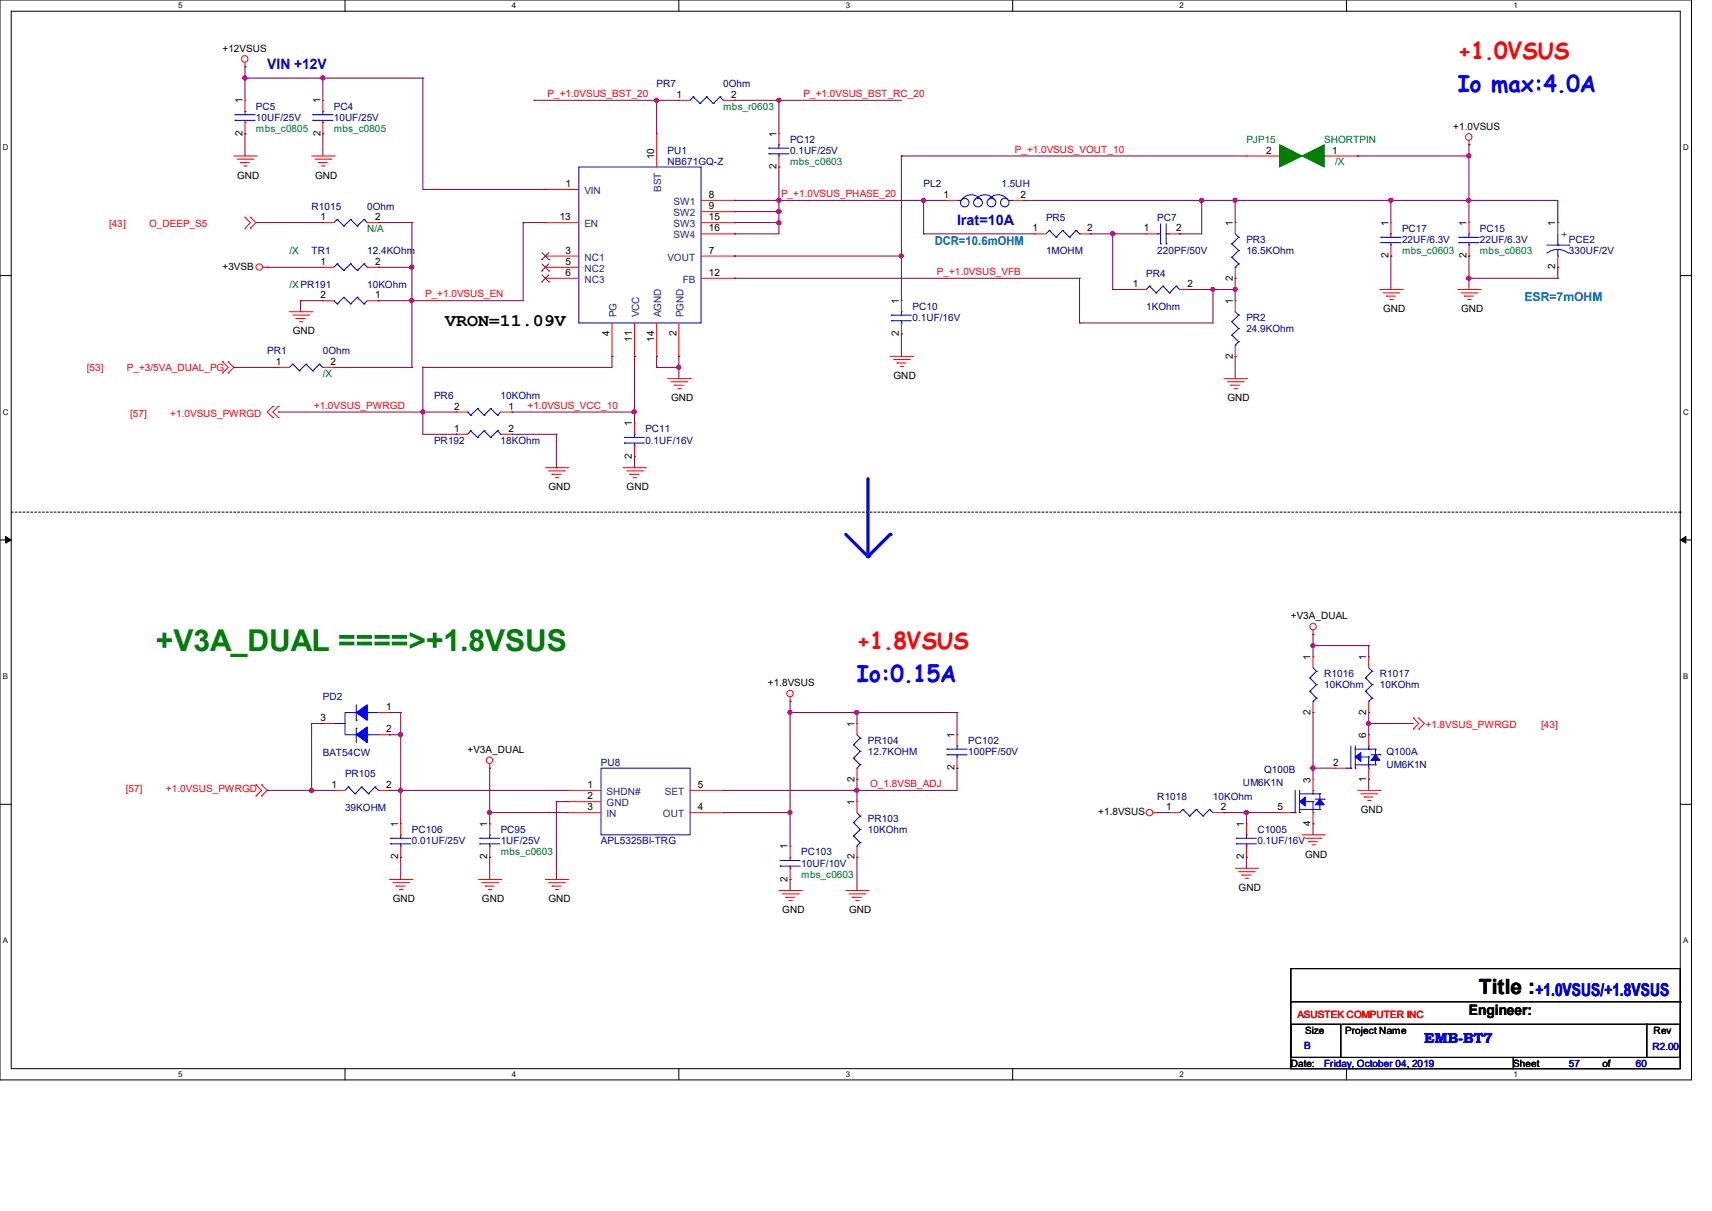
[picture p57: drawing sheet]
<svg xmlns="http://www.w3.org/2000/svg" width="297mm" height="210mm" viewBox="0 0 297 210" stroke-linecap="round" stroke-linejoin="round" font-family="sans-serif">
<defs><g id="words">
<text font-size="5.2" fill="#008000" x="27.1" y="112.9">+V3A_DUAL ====&gt;+1.8VSUS</text>
<g font-size="4" fill="#f00">
<text x="252.9" y="10.2">+1.0VSUS</text>
<text x="148.7" y="112.5">+1.8VSUS</text>
</g>
<g font-size="4" fill="#00f">
<text x="252.9" y="16">Io max:4.0A</text>
<text x="148.7" y="118.3">Io:0.15A</text>
</g>
<text font-size="3.6" x="256.6" y="172.3">Title :</text>
<text font-size="3" x="77.2" y="56.6">VRON=11.09V</text>
<text font-size="3" fill="#00f" x="266.4" y="172.7">+1.0VSUS/+1.8VSUS</text>
<g font-size="2.5" fill="#00f">
<text x="46.4" y="12">VIN +12V</text>
<text x="166" y="39">Irat=10A</text>
<text x="247.1" y="180.9">EMB-BT7</text>
</g>
<text font-size="2.5" x="254.8" y="176.1">Engineer:</text>
<g font-size="2.1" fill="#0080c0">
<text x="162.2" y="42.5">DCR=10.6mOHM</text>
<text x="264.5" y="52.2">ESR=7mOHM</text>
</g>
<g font-size="1.7">
<text x="38.6" y="9">+12VSUS</text>
<text x="42.1" y="17.9" transform="rotate(-90 42.1 17.9)">1</text>
<text x="55.6" y="17.9" transform="rotate(-90 55.6 17.9)">1</text>
<text x="117.4" y="17">1</text>
<text x="126.8" y="17">2</text>
<text x="42.1" y="23.6" transform="rotate(-90 42.1 23.6)">2</text>
<text x="55.6" y="23.6" transform="rotate(-90 55.6 23.6)">2</text>
<text x="134.7" y="23.7" transform="rotate(-90 134.7 23.7)">1</text>
<text x="252.1" y="22.5">+1.0VSUS</text>
<text x="113.5" y="27.6" transform="rotate(-90 113.5 27.6)">10</text>
<text x="134.7" y="29.4" transform="rotate(-90 134.7 29.4)">2</text>
<text x="219.7" y="26.6">2</text>
<text x="231.1" y="26.6">1</text>
<text x="41.1" y="31">GND</text>
<text x="54.7" y="31">GND</text>
<text x="98.1" y="32.4">1</text>
<text x="123" y="34.3">8</text>
<text x="163.7" y="34.3">1</text>
<text x="177" y="34.3">2</text>
<text x="55.6" y="38.2">1</text>
<text x="65.1" y="38.2">2</text>
<text x="97.1" y="38.2">13</text>
<text x="123" y="36.3">9</text>
<text x="123" y="38.2">15</text>
<text x="123" y="40.1">16</text>
<text x="179.1" y="40.1">1</text>
<text x="188.6" y="40.1">2</text>
<text x="198.5" y="40.1">1</text>
<text x="204" y="40.1">2</text>
<text x="213.9" y="39.2" transform="rotate(-90 213.9 39.2)">1</text>
<text x="240.9" y="39.2" transform="rotate(-90 240.9 39.2)">1</text>
<text x="254.4" y="39.2" transform="rotate(-90 254.4 39.2)">1</text>
<text x="269.8" y="39.2" transform="rotate(-90 269.8 39.2)">1</text>
<text x="38.6" y="46.8">+3VSB</text>
<text x="55.6" y="45.9">1</text>
<text x="65.1" y="45.9">2</text>
<text x="98.1" y="44">3</text>
<text x="98.1" y="45.9">5</text>
<text x="98.1" y="47.8">6</text>
<text x="123" y="44">7</text>
<text x="123" y="47.8">12</text>
<text x="240.9" y="44.8" transform="rotate(-90 240.9 44.8)">2</text>
<text x="254.4" y="44.8" transform="rotate(-90 254.4 44.8)">2</text>
<text x="269.8" y="46.7" transform="rotate(-90 269.8 46.7)">2</text>
<text x="55.6" y="51.7">2</text>
<text x="65.1" y="51.7">1</text>
<text x="156" y="52.7" transform="rotate(-90 156 52.7)">1</text>
<text x="196.5" y="49.8">1</text>
<text x="206" y="49.8">2</text>
<text x="213.9" y="52.7" transform="rotate(-90 213.9 52.7)">1</text>
<text x="213.9" y="48.7" transform="rotate(-90 213.9 48.7)">2</text>
<text x="50.8" y="58">GND</text>
<text x="105.7" y="58.3" transform="rotate(-90 105.7 58.3)">4</text>
<text x="109.6" y="59.3" transform="rotate(-90 109.6 59.3)">11</text>
<text x="113.5" y="59.3" transform="rotate(-90 113.5 59.3)">14</text>
<text x="117.3" y="58.3" transform="rotate(-90 117.3 58.3)">2</text>
<text x="156" y="58.3" transform="rotate(-90 156 58.3)">2</text>
<text x="239.9" y="54.1">GND</text>
<text x="253.5" y="54.1">GND</text>
<text x="47.9" y="63.3">1</text>
<text x="57.4" y="63.3">2</text>
<text x="155" y="65.7">GND</text>
<text x="213.9" y="62.2" transform="rotate(-90 213.9 62.2)">2</text>
<text x="78.8" y="71">2</text>
<text x="88.2" y="71">1</text>
<text x="116.4" y="69.6">GND</text>
<text x="212.9" y="69.6">GND</text>
<text x="78.8" y="74.9">1</text>
<text x="88.2" y="74.9">2</text>
<text x="109.6" y="74" transform="rotate(-90 109.6 74)">1</text>
<text x="109.6" y="79.5" transform="rotate(-90 109.6 79.5)">2</text>
<text x="95.2" y="85">GND</text>
<text x="108.7" y="85">GND</text>
<text x="223.9" y="107.4">+V3A_DUAL</text>
<text x="133.2" y="119">+1.8VSUS</text>
<text x="227.4" y="114.5" transform="rotate(-90 227.4 114.5)">1</text>
<text x="237" y="114.5" transform="rotate(-90 237 114.5)">1</text>
<text x="55.6" y="125">3</text>
<text x="67" y="123.1">1</text>
<text x="227.4" y="123.9" transform="rotate(-90 227.4 123.9)">2</text>
<text x="237" y="123.9" transform="rotate(-90 237 123.9)">2</text>
<text x="67" y="127">2</text>
<text x="81.1" y="130.6">+V3A_DUAL</text>
<text x="148.2" y="126.1" transform="rotate(-90 148.2 126.1)">1</text>
<text x="165.6" y="128" transform="rotate(-90 165.6 128)">1</text>
<text x="237" y="128" transform="rotate(-90 237 128)">6</text>
<text x="57.5" y="136.6">1</text>
<text x="67" y="136.6">2</text>
<text x="101.9" y="136.6">1</text>
<text x="121.1" y="136.6">5</text>
<text x="148.2" y="135.5" transform="rotate(-90 148.2 135.5)">2</text>
<text x="165.6" y="133.6" transform="rotate(-90 165.6 133.6)">2</text>
<text x="227.4" y="135.7" transform="rotate(-90 227.4 135.7)">3</text>
<text x="231.3" y="132.8">2</text>
<text x="237" y="135.5" transform="rotate(-90 237 135.5)">1</text>
<text x="69.1" y="143.4" transform="rotate(-90 69.1 143.4)">1</text>
<text x="84.5" y="143.4" transform="rotate(-90 84.5 143.4)">1</text>
<text x="101.9" y="138.6">2</text>
<text x="101.9" y="140.5">3</text>
<text x="121.1" y="140.5">4</text>
<text x="148.2" y="139.6" transform="rotate(-90 148.2 139.6)">1</text>
<text x="190.5" y="141.4">+1.8VSUS</text>
<text x="202.3" y="140.5">1</text>
<text x="211.8" y="140.5">2</text>
<text x="215.8" y="143.4" transform="rotate(-90 215.8 143.4)">1</text>
<text x="221.6" y="140.5">5</text>
<text x="227.4" y="143.3" transform="rotate(-90 227.4 143.3)">4</text>
<text x="236.1" y="141">GND</text>
<text x="69.1" y="149.1" transform="rotate(-90 69.1 149.1)">2</text>
<text x="84.5" y="149.1" transform="rotate(-90 84.5 149.1)">2</text>
<text x="136.6" y="147.3" transform="rotate(-90 136.6 147.3)">1</text>
<text x="148.2" y="149.1" transform="rotate(-90 148.2 149.1)">2</text>
<text x="215.8" y="149.1" transform="rotate(-90 215.8 149.1)">2</text>
<text x="226.4" y="148.7">GND</text>
<text x="136.6" y="152.9" transform="rotate(-90 136.6 152.9)">2</text>
<text x="214.9" y="154.5">GND</text>
<text x="68.2" y="156.5">GND</text>
<text x="83.6" y="156.5">GND</text>
<text x="95.2" y="156.5">GND</text>
<text x="135.7" y="158.4">GND</text>
<text x="147.3" y="158.4">GND</text>
<text x="226.4" y="179.2">Size</text>
<text x="233.4" y="179.2">Project Name</text>
<text x="286.9" y="179.4">Rev</text>
<text x="223.9" y="185">Date:</text>
<text x="262.5" y="185">Sheet</text>
<text x="278" y="185">of</text>
</g>
<g font-size="1.7" fill="#f00">
<text x="95" y="16.8">P_+1.0VSUS_BST_20</text>
<text x="139.4" y="16.8">P_+1.0VSUS_BST_RC_20</text>
<text x="176.1" y="26.5">P_+1.0VSUS_VOUT_10</text>
<text x="135.5" y="34.2">P_+1.0VSUS_PHASE_20</text>
<text x="18.9" y="39.3">[43]</text>
<text x="25.9" y="39.3">O_DEEP_S5</text>
<text x="162.6" y="47.7">P_+1.0VSUS_VFB</text>
<text x="73.7" y="51.6">P_+1.0VSUS_EN</text>
<text x="15.1" y="64.3">[53]</text>
<text x="22" y="64.3">P_+3/5VA_DUAL_PG</text>
<text x="54.4" y="70.9">+1.0VSUS_PWRGD</text>
<text x="91.5" y="70.9">+1.0VSUS_VCC_10</text>
<text x="22.6" y="72.3">[57]</text>
<text x="29.5" y="72.3">+1.0VSUS_PWRGD</text>
<text x="247.3" y="126.3">+1.8VSUS_PWRGD</text>
<text x="267.4" y="126.3">[43]</text>
<text x="21.8" y="137.3">[57]</text>
<text x="28.8" y="137.3">+1.0VSUS_PWRGD</text>
<text x="151" y="136.5">O_1.8VSB_ADJ</text>
<text x="225.1" y="176.5">ASUSTEK COMPUTER INC</text>
</g>
<g font-size="1.7" fill="#000080">
<text x="113.9" y="15.2">PR7</text>
<text x="125.5" y="15.2">0Ohm</text>
<text x="44.4" y="19">PC5</text>
<text x="44.4" y="20.9">10UF/25V</text>
<text x="57.9" y="19">PC4</text>
<text x="57.9" y="20.9">10UF/25V</text>
<text x="115.8" y="26.7">PU1</text>
<text x="115.8" y="28.7">NB671GQ-Z</text>
<text x="137.1" y="24.8">PC12</text>
<text x="137.1" y="26.7">0.1UF/25V</text>
<text x="160.2" y="32.5">PL2</text>
<text x="173.7" y="32.5">1.5UH</text>
<text x="54.1" y="36.4">R1015</text>
<text x="63.7" y="36.4">0Ohm</text>
<text x="181.5" y="38.3">PR5</text>
<text x="200.8" y="38.3">PC7</text>
<text x="243.2" y="40.2">PC17</text>
<text x="256.7" y="40.2">PC15</text>
<text x="54.1" y="44.1">TR1</text>
<text x="63.7" y="44.1">12.4KOhm</text>
<text x="181.5" y="44.1">1MOHM</text>
<text x="198.8" y="48">PR4</text>
<text x="200.8" y="44.1">220PF/50V</text>
<text x="216.2" y="42.2">PR3</text>
<text x="216.2" y="44.1">16.5KOhm</text>
<text x="243.2" y="42.2">22UF/6.3V</text>
<text x="256.7" y="42.2">22UF/6.3V</text>
<text x="272.2" y="42.2">PCE2</text>
<text x="272.2" y="44.1">330UF/2V</text>
<text x="63.7" y="49.9">10KOhm</text>
<text x="158.3" y="53.8">PC10</text>
<text x="198.8" y="53.8">1KOhm</text>
<text x="158.3" y="55.7">0.1UF/16V</text>
<text x="216.2" y="55.7">PR2</text>
<text x="216.2" y="57.6">24.9KOhm</text>
<text x="46.4" y="61.5">PR1</text>
<text x="56" y="61.5">0Ohm</text>
<text x="75.3" y="69.2">PR6</text>
<text x="86.9" y="69.2">10KOhm</text>
<text x="75.3" y="76.9">PR192</text>
<text x="86.9" y="76.9">18KOhm</text>
<text x="112" y="75">PC11</text>
<text x="112" y="76.9">0.1UF/16V</text>
<text x="229.7" y="117.4">R1016</text>
<text x="229.7" y="119.4">10KOhm</text>
<text x="239.4" y="117.4">R1017</text>
<text x="239.4" y="119.4">10KOhm</text>
<text x="56" y="121.3">PD2</text>
<text x="56" y="131.1">BAT54CW</text>
<text x="150.6" y="129">PR104</text>
<text x="150.6" y="131">12.7KOHM</text>
<text x="168" y="129">PC102</text>
<text x="168" y="131">100PF/50V</text>
<text x="240.5" y="131">Q100A</text>
<text x="59.9" y="134.8">PR105</text>
<text x="104.3" y="132.9">PU8</text>
<text x="215.6" y="136.4">UM6K1N</text>
<text x="219.3" y="134.1">Q100B</text>
<text x="240.5" y="133.3">UM6K1N</text>
<text x="59.9" y="140.6">39KOHM</text>
<text x="150.6" y="142.5">PR103</text>
<text x="200.8" y="138.7">R1018</text>
<text x="210.4" y="138.7">10KOhm</text>
<text x="71.5" y="144.5">PC106</text>
<text x="71.5" y="146.4">0.01UF/25V</text>
<text x="86.9" y="144.5">PC95</text>
<text x="86.9" y="146.4">1UF/25V</text>
<text x="104.3" y="146.4">APL5325BI-TRG</text>
<text x="139" y="148.3">PC103</text>
<text x="150.6" y="144.5">10KOhm</text>
<text x="218.1" y="144.5">C1005</text>
<text x="218.1" y="146.4">0.1UF/16V</text>
<text x="139" y="150.3">10UF/10V</text>
</g>
<g font-size="1.7" fill="#008000">
<text x="44.4" y="22.9">mbs_c0805</text>
<text x="57.9" y="22.9">mbs_c0805</text>
<text x="125.5" y="19">mbs_r0603</text>
<text x="137.1" y="28.7">mbs_c0603</text>
<text x="216.2" y="24.8">PJP15</text>
<text x="229.7" y="24.8">SHORTPIN</text>
<text x="231.6" y="28.7">/X</text>
<text x="63.7" y="40.2">N/A</text>
<text x="50.2" y="44.1">/X</text>
<text x="243.2" y="44.1">mbs_c0603</text>
<text x="256.7" y="44.1">mbs_c0603</text>
<text x="50.2" y="49.9">/X PR191</text>
<text x="56" y="65.3">/X</text>
<text x="86.9" y="148.3">mbs_c0603</text>
<text x="139" y="152.2">mbs_c0603</text>
</g>
<g font-size="1.7" fill="#004080">
<text x="101.4" y="33.7">VIN</text>
<text x="114.7" y="33.3" transform="rotate(-90 114.7 33.3)">BST</text>
<text x="116.8" y="35.6">SW1</text>
<text x="101.4" y="39.4">EN</text>
<text x="116.8" y="37.5">SW2</text>
<text x="116.8" y="39.4">SW3</text>
<text x="116.8" y="41.4">SW4</text>
<text x="101.4" y="45.2">NC1</text>
<text x="101.4" y="47.2">NC2</text>
<text x="115.8" y="45.2">VOUT</text>
<text x="101.4" y="49.1">NC3</text>
<text x="118.4" y="49.1">FB</text>
<text x="107" y="55" transform="rotate(-90 107 55)">PG</text>
<text x="110.9" y="55" transform="rotate(-90 110.9 55)">VCC</text>
<text x="114.7" y="55" transform="rotate(-90 114.7 55)">AGND</text>
<text x="118.6" y="55" transform="rotate(-90 118.6 55)">PGND</text>
<text x="105.2" y="137.9">SHDN#</text>
<text x="115.4" y="137.9">SET</text>
<text x="105.2" y="139.8">GND</text>
<text x="105.2" y="141.7">IN</text>
<text x="115" y="141.7">OUT</text>
</g>
<g font-size="1.7" fill="#00f">
<text x="270.9" y="41">+</text>
<text x="226.3" y="181.9">B</text>
<text x="229.7" y="185">Friday, October 04, 2019</text>
<text x="272.2" y="185">57</text>
<text x="283.8" y="185">60</text>
<text x="286.7" y="182.1">R2.00</text>
</g>
<g font-size="1.4">
<text x="30.9" y="1.4">5</text>
<text x="88.8" y="1.4">4</text>
<text x="146.7" y="1.4">3</text>
<text x="204.6" y="1.4">2</text>
<text x="262.6" y="1.4">1</text>
<text x=".5" y="26.1">D</text>
<text x="292" y="26.1">D</text>
<text x=".5" y="71.9">C</text>
<text x="292" y="71.9">C</text>
<text x=".5" y="117.8">B</text>
<text x="292" y="117.8">B</text>
<text x=".5" y="163.6">A</text>
<text x="292" y="163.6">A</text>
<text x="30.9" y="186.8">5</text>
<text x="88.8" y="186.8">4</text>
<text x="146.7" y="186.8">3</text>
<text x="204.6" y="186.8">2</text>
<text x="262.6" y="186.8">1</text>
</g>
</g></defs>
<path d="M0 0h293.5v187.3h-293.5zM1.9 1.9h289.6v183.4h-289.6z" fill="none" stroke="#000" stroke-width=".17"/>
<g fill="#fff">
<path d="M30.9 .2h.8v1.5h-.8z"/>
<path d="M30.9 185.5h.8v1.6h-.8z"/>
</g>
<path d="M59.9 0v1.9M59.9 185.3v2" fill="none" stroke="#000" stroke-width=".17"/>
<g fill="#fff">
<path d="M88.8 .2h.8v1.5h-.8z"/>
<path d="M88.8 185.5h.8v1.6h-.8z"/>
</g>
<path d="M117.8 0v1.9M117.8 185.3v2" fill="none" stroke="#000" stroke-width=".17"/>
<g fill="#fff">
<path d="M146.7 .2h.8v1.5h-.8z"/>
<path d="M146.7 185.5h.8v1.6h-.8z"/>
</g>
<path d="M175.7 0v1.9M175.7 185.3v2" fill="none" stroke="#000" stroke-width=".17"/>
<g fill="#fff">
<path d="M204.6 .2h.8v1.5h-.8z"/>
<path d="M204.6 185.5h.8v1.6h-.8z"/>
</g>
<path d="M233.6 0v1.9M233.6 185.3v2" fill="none" stroke="#000" stroke-width=".17"/>
<g fill="#fff">
<path d="M262.6 .2h.7v1.5h-.7z"/>
<path d="M262.6 185.5h.7v1.6h-.7z"/>
<path d="M.5 24.8h1v1.6h-1z"/>
<path d="M292 24.8h1v1.6h-1z"/>
<path d="M.5 70.7h1v1.5h-1z"/>
<path d="M292 70.7h1v1.5h-1z"/>
</g>
<path d="M0 47.8h1.9M291.5 47.8h2" fill="none" stroke="#000" stroke-width=".17"/>
<g fill="#fff">
<path d="M.5 116.5h.9v1.6h-.9z"/>
<path d="M292 116.5h.9v1.6h-.9z"/>
</g>
<path d="M0 93.6h1.9M291.5 93.6h2" fill="none" stroke="#000" stroke-width=".17"/>
<path d="M1 93l.9 .6-.9 .6zM291.5 93.6l1-.6v1.2z" fill="#000" stroke="#000" stroke-width=".17"/>
<g fill="#fff">
<path d="M.5 162.4h.9v1.5h-.9z"/>
<path d="M292 162.4h.9v1.5h-.9z"/>
</g>
<path d="M0 139.5h1.9M291.5 139.5h2" fill="none" stroke="#000" stroke-width=".17"/>
<path d="M150.6 83v13.5" fill="none" stroke="#00f" stroke-width=".55"/>
<circle cx="150.6" cy="96.5" r=".28" fill="#00f"/>
<path d="M154.4 92.7l-3.8 3.8" fill="none" stroke="#00f" stroke-width=".55"/>
<circle cx="154.4" cy="92.7" r=".28" fill="#00f"/>
<path d="M146.7 92.7l3.9 3.8" fill="none" stroke="#00f" stroke-width=".55"/>
<circle cx="150.6" cy="96.5" r=".28" fill="#00f"/>
<path d="M1.9 88.8h289.6M291.5 88.8h.1" fill="none" stroke="#000" stroke-width=".17" stroke-dasharray=".3"/>
<g fill="none" stroke="#f00" stroke-width=".17">
<path d="M42.5 11.6h.1M42.5 17.4h.1M42.5 10.8v.8M42.5 17.4v1.9M56 17.4h.1M56 17.4v1.9M117.8 17.4h.1M117.8 17.4h1.9M125.5 17.4h1.9M127.4 17.4h.1M40.6 27.1h3.8M41.1 27.6h2.8"/>
<path d="M41.7 28.2h.1M41.7 28.2h1.6M42.3 28.8h.4M42.5 39.6h.1M42.5 37.7h.1M42.5 23.2h.1M42.5 21.3v1.9M42.5 37.7l.9 .9-.9 1M42.7 28.8h.1M43.4 37.7h.1M43.4 39.6h.1M43.4 37.7l1 .9-1 1"/>
<path d="M43.9 27.6h.1M44.4 27.1h.1M54.1 27.1h3.8M54.7 27.6h2.7M55.2 28.2h.1M55.2 28.2h1.6M55.8 28.8h.4M56 38.6h.1M56 23.2h.1M56 38.6h1.9M56 21.3v1.9M56.2 28.8h.1"/>
<path d="M57.4 27.6h.1M57.9 27.1h.1M63.7 38.6h2M65.7 38.6h.1M94.6 32.9h.1M94.6 38.6h.1M94.6 38.6h5.8M94.6 32.9h5.8M113.9 23.2h.1M113.9 23.2v5.8M121.6 38.6h5.8M121.6 34.8h5.8"/>
<path d="M121.6 36.7h5.8M127.4 34.8h.1M127.4 36.7h.1M127.4 38.6h.1M135.1 23.2h.1M135.1 29h.1M135.1 23.2v1.9M135.1 27.1v1.9M164.1 34.8h.1M164.1 34.8h1.9M175.7 34.8h1.9M177.6 34.8h.1"/>
<path d="M214.3 38.6h.1M214.3 38.6v2M216.2 27.1h.1M216.2 27.1h5.8M229.7 27.1h5.8M235.5 27.1h.1M241.3 38.6h.1M241.3 38.6v2M254.8 25.1h.1M254.8 38.6h.1M254.8 24.3v.8M254.8 38.6v2"/>
<path d="M270.3 38.6h.1M270.3 38.6v2M45.6 46.4h.8M46.4 46.4h.1M50.2 54.1h3.9M50.8 54.7h2.7M51.4 55.2h.1M51.4 55.2h1.5M51.9 55.8h.4M52.3 55.8h.1M53.5 54.7h.1M54.1 54.1h.1"/>
<path d="M56 46.4h.1M56 52.2h.1M56 46.4h1.9M56 52.2h1.9M63.7 46.4h2M63.7 52.2h2M65.7 46.4h.1M65.7 52.2h.1M94.6 44.4h.1M94.6 46.4h.1M94.6 48.3h.1M94.6 46.4h5.8"/>
<path d="M94.6 44.4h5.8M94.6 48.3h5.8M106.2 56v5.8M110.1 56v5.8M113.9 56v5.8M117.8 56v5.8M121.6 40.6h5.8M121.6 44.4h5.8M121.6 48.3h5.8M127.4 44.4h.1M127.4 48.3h.1M127.4 40.6h.1"/>
<path d="M156.4 52.2h.1M156.4 57.9h.1M156.4 52.2v1.9M156.4 56v1.9M179.5 40.6h.1M179.5 40.6h2M187.3 40.6h1.9M189.2 40.6h.1M196.9 50.2h.1M196.9 50.2h1.9M198.8 40.6h.1M198.8 40.6h2"/>
<path d="M202.7 40.6h1.9M204.6 40.6h.1M204.6 50.2h2M206.6 50.2h.1M214.3 52.2h.1M214.3 48.3h.1M214.3 46.4v1.9M214.3 52.2v1.9M214.3 59.9v1.9M239.4 50.2h3.8M239.9 50.8h2.8M240.5 51.4h.1"/>
<path d="M240.5 51.4h1.6M241.1 51.9h.4M241.3 44.4h.1M241.3 42.5v1.9M241.5 51.9h.1M242.7 50.8h.1M243.2 50.2h.1M252.9 50.2h3.9M253.5 50.8h2.7M254 51.4h.1M254 51.4h1.6M254.6 51.9h.4"/>
<path d="M254.8 44.4h.1M254.8 42.5v1.9M255 51.9h.1M256.2 50.8h.1M256.8 50.2h.1M270.3 46.4h.1M270.3 44.4v2M38.6 64.7h.1M38.6 62.7h.1M38.6 62.7l1 1-1 1M39.6 62.7h.1M39.6 64.7h.1"/>
<path d="M39.6 62.7l1 1-1 1M47.3 70.5h.1M47.3 72.4h.1M47.3 70.5l-.9 1 .9 .9M48.3 70.5h.1M48.3 72.4h.1M48.3 63.7h.1M48.3 70.5l-1 1 1 .9M48.3 63.7h1.9M56 63.7h1.9M57.9 63.7h.1M79.2 71.5h.1"/>
<path d="M79.2 75.3h.1M79.2 71.5h1.9M79.2 75.3h1.9M86.9 71.5h1.9M86.9 75.3h1.9M88.8 71.5h.1M88.8 75.3h.1M106.2 61.8h.1M110.1 61.8h.1M110.1 73.4h.1M110.1 79.2h.1M110.1 73.4v1.9"/>
<path d="M110.1 77.2v2M113.9 61.8h.1M115.8 65.7h3.9M116.4 66.2h2.7M117 66.8h.1M117 66.8h1.5M117.6 67.4h.4M117.8 61.8h.1M118 67.4h.1M119.1 66.2h.1M119.7 65.7h.1M154.4 61.8h3.9"/>
<path d="M155 62.4h2.7M155.6 62.9h.1M155.6 62.9h1.5M156.2 63.5h.4M156.6 63.5h.1M157.7 62.4h.1M158.3 61.8h.1M212.3 65.7h3.9M212.9 66.2h2.7M213.5 66.8h.1M213.5 66.8h1.6M214.1 67.4h.4"/>
<path d="M214.3 61.8h.1M214.5 67.4h.1M215.6 66.2h.1M216.2 65.7h.1M94.6 81.1h3.9M95.2 81.7h2.7M95.8 82.3h.1M95.8 82.3h1.5M96.4 82.8h.3M96.7 82.8h.1M97.9 81.7h.1M98.5 81.1h.1"/>
<path d="M108.1 81.1h3.9M108.7 81.7h2.7M109.3 82.3h.1M109.3 82.3h1.5M109.9 82.8h.3M110.2 82.8h.1M111.4 81.7h.1M112 81.1h.1M227.8 110.1h.1M227.8 113.9h.1M227.8 109.3v.8M227.8 113.9v1.9"/>
<path d="M237.4 113.9h.1M237.4 113.9v1.9M44.4 136.1h.1M44.4 138h.1M44.4 136.1l1 1-1 .9M45.4 138h.1M45.4 136.1h.1M45.4 136.1l1 1-1 .9M56 125.5h.1M56 125.5h1.9M57.9 137.1h.1M57.9 137.1h2"/>
<path d="M65.7 137.1h1.9M65.7 123.6h1.9M65.7 127.4h1.9M67.6 137.1h.1M67.6 123.6h.1M67.6 127.4h.1M85 133.2h.1M85 132.5v.7M98.5 137.1h.1M98.5 139h.1M98.5 137.1h5.8M98.5 139h5.8"/>
<path d="M119.7 137.1h5.8M125.5 137.1h.1M137.1 121.6h.1M137.1 120.9v.7M148.7 125.5h.1M148.7 135.1h.1M148.7 139h.1M148.7 125.5v1.9M148.7 133.2v1.9M148.7 139v1.9M166 127.4h.1M166 133.2h.1"/>
<path d="M166 127.4v2M166 131.3v1.9M227.8 123.6h.1M227.8 135.1h.1M227.8 121.6v2M227.8 135.1v2M231.6 133.2h.1M231.6 133.2h2M235.5 137.1h3.9M236.1 137.7h2.7M236.7 138.2h.1M236.7 138.2h1.5"/>
<path d="M237.3 138.8h.4M237.4 123.6h.1M237.4 127.4h.1M237.4 135.1h.1M237.4 121.6v2M237.4 127.4v2M237.4 133.2v1.9M237.7 138.8h.1M238.8 137.7h.1M239.4 137.1h.1M245.2 124.5h.1M245.2 126.4h.1"/>
<path d="M245.2 124.5l.9 1-.9 .9M246.1 124.5h.1M246.1 126.4h.1M246.1 124.5l1 1-1 .9M67.6 152.5h3.9M68.2 153.1h2.7M68.7 153.7h.1M68.7 153.7h1.6M69.3 154.3h.4M69.5 142.9h.1M69.5 148.7h.1M69.5 142.9v1.9"/>
<path d="M69.5 146.7v2M69.7 154.3h.1M70.9 153.1h.1M71.5 152.5h.1M83 152.5h3.9M83.6 153.1h2.7M84.2 153.7h.1M84.2 153.7h1.5M84.8 154.3h.3M85 142.9h.1M85 148.7h.1M85 142.9v1.9"/>
<path d="M85 146.7v2M85.1 154.3h.1M86.3 153.1h.1M86.9 152.5h.1M94.6 152.5h3.9M95.2 153.1h2.7M95.8 153.7h.1M95.8 153.7h1.5M96.4 154.3h.3M96.7 154.3h.1M97.9 153.1h.1M98.5 152.5h.1"/>
<path d="M98.5 140.9h.1M98.5 140.9h5.8M119.7 140.9h5.8M125.5 140.9h.1M135.1 154.4h3.9M135.7 155h2.7M136.3 155.6h.1M136.3 155.6h1.5M136.9 156.2h.4M137.1 146.7h.1M137.1 152.5h.1M137.1 146.7v2"/>
<path d="M137.1 150.6v1.9M137.3 156.2h.1M138.4 155h.1M139 154.4h.1M146.7 154.4h3.9M147.3 155h2.7M147.9 155.6h.1M147.9 155.6h1.5M148.5 156.2h.3M148.7 148.7h.1M148.7 146.7v2M148.8 156.2h.1"/>
<path d="M150 155h.1M150.6 154.4h.1M200 140.9h.8M200.8 140.9h.1M202.7 140.9h.1M202.7 140.9h1.9M210.4 140.9h1.9M212.3 140.9h.1M214.3 150.6h3.8M214.9 151.2h2.7M215.4 151.8h.1M215.4 151.8h1.6"/>
<path d="M216 152.3h.4M216.2 142.9h.1M216.2 148.7h.1M216.2 142.9v1.9M216.2 146.7v2M216.4 152.3h.1M217.6 151.2h.1M218.1 150.6h.1M222 140.9h.1M222 140.9h1.9M225.9 144.8h3.8M226.4 145.4h2.8"/>
<path d="M227 146h.1M227 146h1.6M227.6 146.5h.4M227.8 142.9h.1M227.8 140.9v2M228 146.5h.1M229.2 145.4h.1M229.7 144.8h.1"/>
<circle cx="42.4" cy="10.2" r=".56"/>
<circle cx="254.8" cy="23.7" r=".56"/>
<circle cx="45" cy="46.3" r=".56"/>
<circle cx="227.8" cy="108.7" r=".56"/>
<circle cx="84.9" cy="131.8" r=".56"/>
<circle cx="137.1" cy="120.3" r=".56"/>
<circle cx="199.4" cy="140.9" r=".56"/>
</g>
<path d="M223.9 168h67.6v15.4h-67.6zM223.9 177.6h8.7v5.8h-8.7zM223.9 173.7h67.6M232.8 177.6h52.9M285.7 177.6h5.8v5.8h-5.8zM285.7 177.6h.1M291.5 173.7h.1M223.9 183.4h38.7v1.9h-38.7zM262.6 183.4h28.9v1.9h-28.9z" fill="none" stroke="#000" stroke-width=".17"/>
<g fill="none" stroke="#00f" stroke-width=".17">
<path d="M40.8 19.9h.1M40.8 19.9h3.4M42.5 19.3h.1M42.5 19.3v.6M54.3 19.9h.1M54.3 19.9h3.4M56 19.3h.1M56 19.3v.6M120.3 16.8h.1M120.3 16.8l1.2 1.1M120.3 16.8l-.6 .6M121.5 17.9h.1"/>
<path d="M122.6 16.8h.1M122.6 16.8l1.1 1.1M122.6 16.8l-1.1 1.1M123.7 17.9h.1M124.9 16.8h.1M124.9 16.8l.6 .6M124.9 16.8l-1.2 1.1M125.5 17.4h.1M40.8 20.9h.1M40.8 20.9h3.4M42.5 21.3h.1M42.5 20.9v.4"/>
<path d="M54.3 20.9h.1M54.3 20.9h3.4M56 21.3h.1M56 20.9v.4M58.5 38.1h.1M58.5 38.1l1.1 1.1M58.5 38.1l-.6 .5M59.6 39.2h.1M60.8 38.1h.1M60.8 38.1l1.2 1.1M60.8 38.1l-1.2 1.1M62 39.2h.1"/>
<path d="M63.2 38.1h.1M63.2 38.1l.5 .5M63.2 38.1l-1.2 1.1M63.7 38.6h.1M100.4 29h21.2v27h-21.2zM133.4 25.7h.1M133.4 26.7h.1M133.4 25.7h3.5M133.4 26.7h3.5M135.1 25.1h.1M135.1 27.1h.1M135.1 25.1v.6"/>
<path d="M135.1 26.7v.4M166 34.8h.6M166.6 34.8h.1M166.8 34.6a2.08 2.08 0 0 1 3.4 0M169.2 34.6a2.08 2.08 0 0 1 3.3 0M174.8 34.6a2.08 2.08 0 0 0-3.3 0M174.9 34.8h.8M175.7 34.8h.1M182 40h.1M182 40l1.2 1.1M182 40l-.5 .6M184.4 40h.1"/>
<path d="M184.4 40l1.1 1.1M184.4 40l-1.2 1.1M186.7 40h.1M186.7 40l.6 .6M186.7 40l-1.2 1.1M201.3 38.8v3.5M202.3 38.8v3.5M57.9 52.2h.1M57.9 52.2l.6 .5M58.5 45.8h.1M58.5 52.7h.1M58.5 45.8l1.1 1.1"/>
<path d="M58.5 45.8l-.6 .6M59.6 46.9h.1M59.6 51.6h.1M59.6 51.6l1.2 1.1M59.6 51.6l-1.1 1.1M60.8 45.8h.1M60.8 52.7h.1M60.8 45.8l1.2 1.1M60.8 45.8l-1.2 1.1M62 46.9h.1M62 51.6h.1M62 51.6l1.2 1.1"/>
<path d="M62 51.6l-1.2 1.1M63.2 45.8h.1M63.2 52.7h.1M63.2 45.8l.5 .6M63.2 45.8l-1.2 1.1M63.7 46.4h.1M63.7 52.2l-.5 .5M154.6 54.7h.1M154.6 55.6h.1M154.6 54.7h3.5M154.6 55.6h3.5M156.4 54.1h.1"/>
<path d="M156.4 56h.1M156.4 54.1v.6M156.4 55.6v.4M183.2 41.1h.1M185.5 41.1h.1M187.3 40.6h.1M199.4 49.6h.1M199.4 49.6l1.2 1.2M199.4 49.6l-.6 .6M200.6 50.8h.1M200.8 40.6h.1M200.8 40.6h.5"/>
<path d="M201.3 42.3h.1M201.8 49.6h.1M201.8 49.6l1.1 1.2M201.8 49.6l-1.2 1.2M202.3 42.3h.1M202.3 40.6h.4M202.7 40.6h.1M202.9 50.8h.1M204 49.6h.1M204 49.6l.6 .6M204 49.6l-1.1 1.2M204.6 50.2h.1"/>
<path d="M213.7 58.1h.1M213.7 55.8h.1M213.7 44.6h.1M213.7 42.3h.1M213.7 58.1l1.2 1.2M213.7 55.8l1.2 1.2M213.7 44.6l1.2 1.2M213.7 42.3l1.2 1.1M214.3 59.9h.1M214.3 46.4h.1M214.3 54.1l.6 .6M214.3 40.6l.6 .5"/>
<path d="M214.9 59.3h.1M214.9 54.7h.1M214.9 57h.1M214.9 45.8h.1M214.9 41.1h.1M214.9 43.4h.1M214.9 59.3l-.6 .6M214.9 57l-1.2 1.1M214.9 54.7l-1.2 1.1M214.9 45.8l-.6 .6M214.9 43.4l-1.2 1.2M214.9 41.1l-1.2 1.2"/>
<path d="M239.6 41.1h.1M239.6 42.1h.1M239.6 41.1h3.4M239.6 42.1h3.4M241.3 40.6h.1M241.3 42.5h.1M241.3 40.6v.5M241.3 42.1v.4M253.1 41.1h.1M253.1 42.1h.1M253.1 41.1h3.5M253.1 42.1h3.5"/>
<path d="M254.8 40.6h.1M254.8 42.5h.1M254.8 40.6v.5M254.8 42.1v.4M268.4 42.5h3.8M270.3 43.3l1.1 .2 .7 .4M270.3 43.3l-.9 .1-1 .5M270.3 44.4h.1M270.3 42.5h.1M270.3 40.6v1.9M270.3 43.3v1.1M272.2 42.5h.1"/>
<path d="M50.8 63.2h.1M50.8 63.2l1.1 1.1M50.8 63.2l-.6 .5M51.9 64.3h.1M53.1 63.2h.1M53.1 63.2l1.2 1.1M53.1 63.2l-1.2 1.1M54.3 64.3h.1M55.4 63.2h.1M55.4 63.2l.6 .5M55.4 63.2l-1.1 1.1M56 63.7h.1"/>
<path d="M81.1 71.5h.1M81.1 71.5l.6 .5M81.7 72h.1M81.7 74.7h.1M81.7 74.7l1.1 1.2M81.7 74.7l-.6 .6M82.8 70.9h.1M82.8 75.9h.1M82.8 70.9l1.2 1.1M82.8 70.9l-1.1 1.1M84 72h.1M84 74.7h.1"/>
<path d="M84 74.7l1.1 1.2M84 74.7l-1.2 1.2M85.1 70.9h.1M85.1 75.9h.1M85.1 70.9l1.2 1.1M85.1 70.9l-1.1 1.1M86.3 72h.1M86.3 74.7h.1M86.3 74.7l.6 .6M86.3 74.7l-1.2 1.2M86.9 75.3h.1M86.9 71.5l-.6 .5"/>
<path d="M108.3 75.9h.1M108.3 76.8h.1M108.3 75.9h3.5M108.3 76.8h3.5M110.1 75.3h.1M110.1 77.2h.1M110.1 75.3v.6M110.1 76.8v.4M227.2 119.9h.1M227.2 117.6h.1M227.2 119.9l1.2 1.2M227.2 117.6l1.2 1.1"/>
<path d="M227.8 115.8l.6 .6M228.4 116.4h.1M228.4 118.7h.1M228.4 118.7l-1.2 1.2M228.4 116.4l-1.2 1.2M236.9 119.9h.1M236.9 117.6h.1M236.9 119.9l1.1 1.2M236.9 117.6l1.1 1.1M237.4 115.8l.6 .6M238 116.4h.1M238 118.7h.1"/>
<path d="M238 118.7l-1.1 1.2M238 116.4l-1.1 1.2M57.9 125.5h.1M57.9 125.5h2M60.5 136.5h.1M60.5 136.5l1.1 1.2M60.5 136.5l-.6 .6M61.6 137.7h.1M61.8 126.3h.1M61.8 124.9h.1M61.8 123.6h-1.9v3.8h1.9M61.8 122.2v2.7"/>
<path d="M61.8 126.3v2.5M62.7 136.5h.1M62.7 136.5l1.2 1.2M62.7 136.5l-1.1 1.2M63.7 127.4h.1M63.7 123.6h.1M63.7 127.4h2M63.7 123.6h2M63.9 137.7h.1M65.1 136.5h.1M65.1 136.5l.6 .6M65.1 136.5l-1.2 1.2"/>
<path d="M65.7 137.1h.1M104.3 133.2h15.4v11.6h-15.4zM148.1 131.5h.1M148.1 129.2h.1M148.1 131.5l1.1 1.1M148.1 129.2l1.1 1.1M148.7 133.2h.1M148.7 127.4l.5 .6M149.2 132.6h.1M149.2 128h.1M149.2 130.3h.1M149.2 132.6l-.5 .6"/>
<path d="M149.2 130.3l-1.1 1.2M149.2 128l-1.1 1.2M164.3 129.9h.1M164.3 130.9h.1M164.3 129.9h3.5M164.3 130.9h3.5M166 129.4h.1M166 131.3h.1M166 129.4v.5M166 130.9v.4M224.7 137.1v3.8M225.5 137.1v3.8"/>
<path d="M225.5 137.7h3.5M226.4 139h1.4M227.8 121.6h.1M227.8 137.7h.1M227.8 139h.1M227.8 137.1h.1M227.8 137.1v.6M227.8 139v1.9M228.2 138.6h1.5M228.4 121.1h.1M228.4 121.1l-.6 .5M229 139.6h.1"/>
<path d="M229 137.7h.1M229 138.6h.1M229 137.7v.9M229 139.6v.8M229.7 138.6h.1M233.6 133.2h.1M233.6 133.2h.8M234.4 133.2h.1M234.4 129.4v3.8M235.1 133.2h.1M235.1 129.9h3.5M235.1 129.4v3.8"/>
<path d="M235.1 132.6h3.5M236.1 131.3h1.3M237.4 121.6h.1M237.4 129.9h.1M237.4 132.6h.1M237.4 131.3h.1M237.4 133.2h.1M237.4 129.4h.1M237.4 129.4v.5M237.4 131.3v1.9M237.8 130.9h1.6M238 121.1h.1"/>
<path d="M238 121.1l-.6 .5M238.6 132.6h.1M238.6 131.9h.1M238.6 129.9h.1M238.6 130.9h.1M238.6 129.9v1M238.6 131.9v.7M239.4 130.9h.1M67.8 145.4h.1M67.8 146.3h.1M67.8 145.4h3.4M67.8 146.3h3.4"/>
<path d="M69.5 144.8h.1M69.5 146.7h.1M69.5 144.8v.6M69.5 146.3v.4M83.2 145.4h.1M83.2 146.3h.1M83.2 145.4h3.5M83.2 146.3h3.5M85 144.8h.1M85 146.7h.1M85 144.8v.6M85 146.3v.4"/>
<path d="M135.3 149.2h.1M135.3 150.2h.1M135.3 149.2h3.5M135.3 150.2h3.5M137.1 148.7h.1M137.1 150.6h.1M137.1 148.7v.5M137.1 150.2v.4M148.1 145h.1M148.1 142.7h.1M148.1 145l1.1 1.1M148.1 142.7l1.1 1.1"/>
<path d="M148.7 146.7h.1M148.7 140.9l.5 .6M149.2 146.1h.1M149.2 141.5h.1M149.2 143.8h.1M149.2 146.1l-.5 .6M149.2 143.8l-1.1 1.2M149.2 141.5l-1.1 1.2M205.2 140.4h.1M205.2 140.4l1.2 1.1M205.2 140.4l-.6 .5M206.4 141.5h.1"/>
<path d="M207.5 140.4h.1M207.5 140.4l1.2 1.1M207.5 140.4l-1.1 1.1M208.7 141.5h.1M209.8 140.4h.1M209.8 140.4l.6 .5M209.8 140.4l-1.1 1.1M210.4 140.9h.1M214.5 145.4h.1M214.5 146.3h.1M214.5 145.4h3.5M214.5 146.3h3.5"/>
<path d="M216.2 144.8h.1M216.2 146.7h.1M216.2 144.8v.6M216.2 146.3v.4M223.9 140.9h.1M223.9 140.9h.8M224.7 140.9h.1M225.5 140.9h.1M225.5 140.4h3.5M227.8 140.4h.1M227.8 140.9h.1M229 140.4h.1"/>
<circle cx="167.4" cy="35.1" r=".74"/>
<circle cx="169.7" cy="35.1" r=".75"/>
<circle cx="172" cy="35.1" r=".75"/>
<circle cx="174.3" cy="35.1" r=".74"/>
</g>
<g fill="#008000" stroke="#008000" stroke-width=".17">
<path d="M225.9 27.1l3.8-2v3.9z" fill-rule="evenodd"/>
<path d="M222 25.1l3.9 2-3.9 1.9z" fill-rule="evenodd"/>
</g>
<g fill="#00f" stroke="#00f" stroke-width=".17">
<path d="M225.5 139l.9-.8v1.6z" fill-rule="evenodd"/>
<path d="M229 138.6l.7 1h-1.5z" fill-rule="evenodd"/>
<path d="M235.1 131.3l1-.8v1.5z" fill-rule="evenodd"/>
<path d="M238.6 130.9l.8 1h-1.6z" fill-rule="evenodd"/>
<path d="M61.8 127.4l1.9-1.3v2.7z" fill-rule="evenodd"/>
<path d="M61.8 123.6l1.9-1.4v2.7z" fill-rule="evenodd"/>
</g>
<path d="M94 45h.1M94 47h.1M94 48.9h.1M94 43.8l1.2 1.2M94 45.8l1.2 1.2M94 47.7l1.2 1.2M95.2 43.8l-1.2 1.2M95.2 45.8l-1.2 1.2M95.2 47.7l-1.2 1.2M95.2 45h.1M95.2 47h.1M95.2 48.9h.1" fill="none" stroke="#804000" stroke-width=".17"/>
<g fill="none" stroke="#800040" stroke-width=".17">
<path d="M42.5 11.6h.1M42.5 13.5h.1M42.5 11.6v5.8M42.5 13.5h30.9M56 13.5h.1M56 13.5v3.9M73.4 13.5h.1M73.4 13.5v19.4h21.2M92.7 17.4h.1M92.7 17.4h25.1M113.9 17.4h.1M113.9 17.4v5.8"/>
<path d="M127.4 17.4h.1M127.4 17.4h29M135.1 17.4h.1M135.1 17.4v5.8M42.5 23.2h.1M42.5 23.2v3.9M44.4 38.6h11.6M56 23.2h.1M56 38.6h.1M56 23.2v3.9M65.7 38.6h5.8M71.5 38.6h.1"/>
<path d="M71.5 38.6v25.1M90.8 38.6h.1M90.8 38.6v13.6h-25.1M90.8 38.6h3.8M94.6 32.9h.1M127.4 34.8h.1M127.4 36.7h.1M127.4 38.6h.1M127.4 34.8h36.7M127.4 36.7h7.7M127.4 38.6h7.7M135.1 38.6h.1"/>
<path d="M135.1 29h.1M135.1 34.8h.1M135.1 36.7h.1M135.1 29v11.6h-7.7M156.4 27.1h.1M156.4 27.1v25.1M156.4 27.1h59.8M160.2 34.8h.1M160.2 34.8v5.8M177.6 34.8h.1M177.6 34.8h92.7v3.8M208.5 34.8h.1"/>
<path d="M208.5 34.8v5.8h-3.9M214.3 34.8h.1M214.3 34.8v3.8M235.5 27.1h.1M235.5 27.1h19.3M241.3 34.8h.1M241.3 34.8v3.8M254.8 34.8h.1M254.8 27.1h.1M254.8 25.1h.1M254.8 25.1v13.5M270.3 38.6h.1"/>
<path d="M46.4 46.4h.1M46.4 46.4h9.6M52.2 52.2h.1M52.2 52.2h3.8M52.2 52.2v1.9M65.7 46.4h.1M65.7 52.2h.1M65.7 46.4h5.8M71.5 52.2h.1M71.5 46.4h.1M127.4 40.6h.1M127.4 44.4h.1"/>
<path d="M127.4 48.3h.1M127.4 44.4h29M127.4 48.3h59.9M156.4 44.4h.1M156.4 57.9h.1M156.4 57.9v3.9M160.2 40.6h.1M160.2 40.6h19.3M187.3 48.3h.1M187.3 56h.1M187.3 48.3v7.7M189.2 40.6h.1"/>
<path d="M189.2 40.6h9.6M193 50.2h.1M193 40.6h.1M193 50.2h3.9M193 40.6v9.6M204.6 40.6h.1M206.6 50.2h.1M206.6 50.2h7.7M210.4 50.2h.1M210.4 50.2v5.8h-23.1M214.3 50.2h.1M214.3 48.3h.1"/>
<path d="M214.3 48.3v3.9M241.3 44.4h.1M241.3 44.4v5.8M254.8 48.3h.1M254.8 44.4h.1M254.8 44.4v5.8M254.8 48.3h15.5M270.3 48.3h.1M270.3 46.4h.1M270.3 46.4v1.9M40.6 63.7h.1M40.6 63.7h7.7"/>
<path d="M48.3 71.5h.1M48.3 71.5h30.9M57.9 63.7h13.6M71.5 63.7h.1M73.4 63.7h.1M73.4 71.5h.1M73.4 63.7v11.6h5.8M79.2 75.3h.1M88.8 71.5h.1M88.8 75.3h7.7M88.8 71.5h21.3M96.5 75.3h.1"/>
<path d="M96.5 75.3v5.8M106.2 61.8h.1M106.2 61.8v1.9h-32.8M110.1 71.5h.1M110.1 61.8h.1M110.1 79.2h.1M110.1 61.8v11.6M110.1 79.2v1.9M113.9 61.8h.1M113.9 63.7h.1M113.9 61.8v1.9M113.9 63.7h3.9"/>
<path d="M117.8 61.8h.1M117.8 63.7h.1M117.8 61.8v3.9M214.3 61.8h.1M214.3 61.8v3.9M96.5 81.1h.1M227.8 110.1h.1M227.8 112h.1M227.8 110.1v3.8M227.8 112h9.6M237.4 112h.1M237.4 112v1.9"/>
<path d="M46.4 137.1h.1M46.4 137.1h11.5M54.1 125.5h.1M54.1 137.1h.1M54.1 125.5h1.9M54.1 125.5v11.6M67.6 137.1h.1M67.6 123.6h.1M67.6 127.4h.1M67.6 137.1h30.9M67.6 123.6h1.9M67.6 127.4h1.9"/>
<path d="M69.5 137.1h.1M69.5 127.4h.1M69.5 123.6h.1M69.5 123.6v19.3M85 133.2h.1M85 133.2v9.7M96.5 139h.1M96.5 139v13.5M96.5 139h2M125.5 137.1h.1M137.1 123.6h.1M137.1 121.6h.1"/>
<path d="M137.1 121.6v25.1M137.1 123.6h28.9M148.7 137.1h.1M148.7 123.6h.1M148.7 135.1h.1M148.7 123.6v1.9M148.7 135.1v3.9M166 133.2h.1M166 123.6h.1M166 133.2v3.9h-40.5M166 123.6v3.8M227.8 123.6h.1"/>
<path d="M227.8 133.2h.1M227.8 123.6v11.5M227.8 133.2h3.8M237.4 135.1h.1M237.4 123.6h.1M237.4 125.5h.1M237.4 125.5h7.8M237.4 123.6v3.8M237.4 135.1v2M69.5 148.7h.1M69.5 148.7v3.8M85 140.9h.1"/>
<path d="M85 148.7h.1M85 148.7v3.8M85 140.9h13.5M125.5 140.9h.1M125.5 140.9h11.6M137.1 140.9h.1M137.1 152.5h.1M137.1 152.5v1.9M148.7 148.7h.1M148.7 148.7v5.7M200.8 140.9h.1M200.8 140.9h1.9"/>
<path d="M212.3 140.9h.1M212.3 140.9h9.7M216.2 140.9h.1M216.2 148.7h.1M216.2 140.9v2M216.2 148.7v1.9M227.8 142.9h.1M227.8 142.9v1.9"/>
</g>
<g fill="#f0f" stroke="#f0f" stroke-width=".17">
<circle cx="71.4" cy="52.1" r=".37"/>
<circle cx="71.4" cy="46.3" r=".37"/>
<circle cx="110" cy="71.4" r=".37"/>
<circle cx="241.3" cy="34.7" r=".37"/>
<circle cx="214.3" cy="34.7" r=".36"/>
<circle cx="208.5" cy="34.7" r=".36"/>
<circle cx="193" cy="40.5" r=".37"/>
<circle cx="156.4" cy="44.4" r=".36"/>
<circle cx="254.8" cy="48.3" r=".37"/>
<circle cx="135.1" cy="17.4" r=".37"/>
<circle cx="254.8" cy="34.7" r=".37"/>
<circle cx="210.4" cy="50.2" r=".36"/>
<circle cx="214.3" cy="50.2" r=".36"/>
<circle cx="113.9" cy="17.4" r=".36"/>
<circle cx="135.1" cy="38.6" r=".37"/>
<circle cx="135.1" cy="36.7" r=".37"/>
<circle cx="160.2" cy="34.7" r=".36"/>
<circle cx="135.1" cy="34.7" r=".37"/>
<circle cx="254.8" cy="27" r=".37"/>
<circle cx="42.5" cy="13.5" r=".37"/>
<circle cx="56" cy="13.5" r=".36"/>
<circle cx="117.7" cy="63.7" r=".36"/>
<circle cx="73.3" cy="71.4" r=".36"/>
<circle cx="137.1" cy="140.9" r=".36"/>
<circle cx="148.6" cy="123.5" r=".37"/>
<circle cx="137.1" cy="123.5" r=".36"/>
<circle cx="84.9" cy="140.9" r=".36"/>
<circle cx="69.5" cy="137.1" r=".36"/>
<circle cx="69.5" cy="127.4" r=".36"/>
<circle cx="54" cy="137.1" r=".36"/>
<circle cx="148.6" cy="137.1" r=".37"/>
<circle cx="227.8" cy="133.2" r=".36"/>
<circle cx="216.2" cy="140.9" r=".37"/>
<circle cx="237.4" cy="125.5" r=".36"/>
<circle cx="227.8" cy="112" r=".36"/>
</g>
<use href="#words"/>
</svg>
